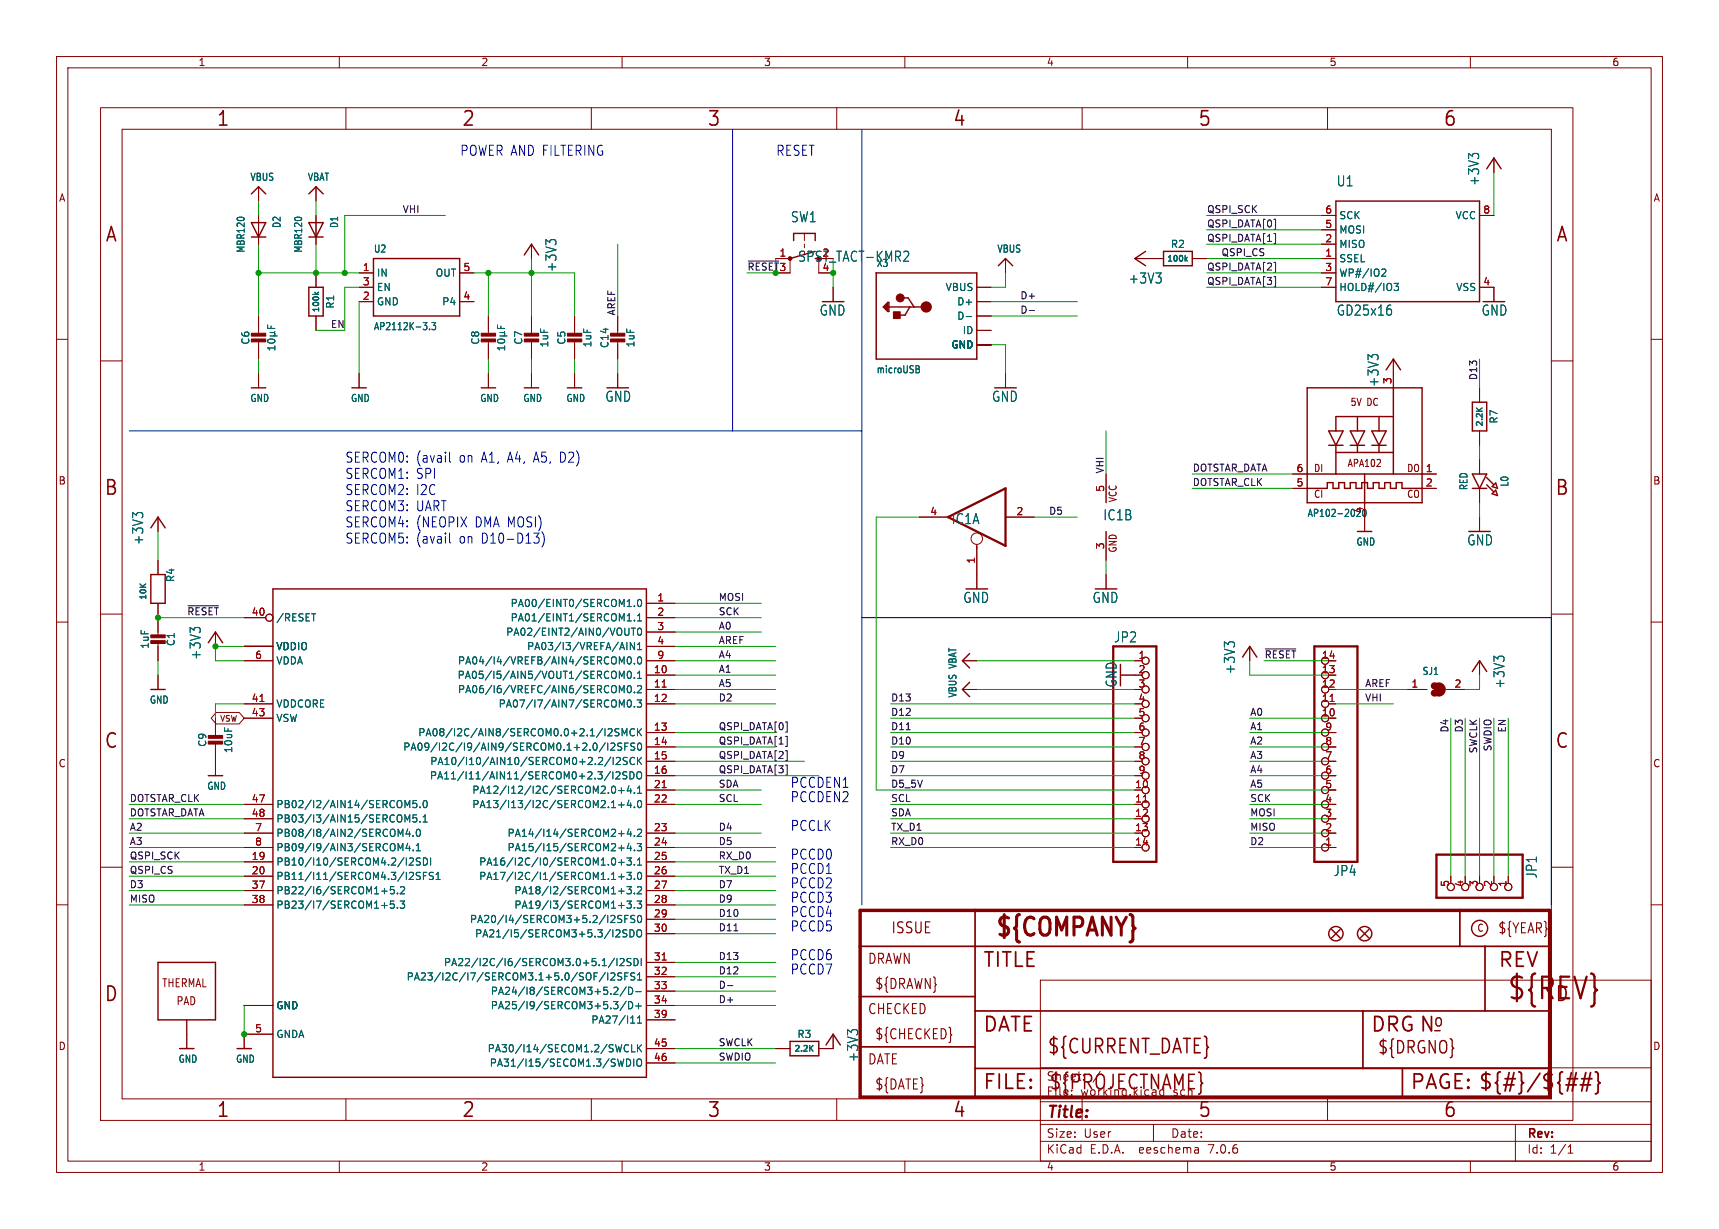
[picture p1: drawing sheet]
<svg xmlns="http://www.w3.org/2000/svg" width="304mm" height="217mm" viewBox="0 0 304 217" stroke-linecap="round" stroke-linejoin="round" font-family="sans-serif">
<defs><g id="words">
<text font-size="5.3" fill="#840000" x="266.4" y="177.3">${REV}</text>
<text font-size="4.4" fill="#840000" x="175.7" y="166.3">${COMPANY}</text>
<g font-size="3.5" fill="#840000">
<text x="38.2" y="22.7">1</text>
<text x="81.6" y="22.7">2</text>
<text x="125" y="22.7">3</text>
<text x="168.4" y="22.7">4</text>
<text x="211.8" y="22.7">5</text>
<text x="255.1" y="22.7">6</text>
<text x="18.5" y="43.1">A</text>
<text x="275" y="43.1">A</text>
<text x="18.3" y="87.9">B</text>
<text x="274.9" y="87.9">B</text>
<text x="18.3" y="132.7">C</text>
<text x="274.9" y="132.7">C</text>
<text x="173.7" y="171.4">TITLE</text>
<text x="264.8" y="171.4">REV</text>
<text x="18.3" y="177.4">D</text>
<text x="274.9" y="177.4">D</text>
<text x="173.7" y="182.9">DATE</text>
<text x="242.3" y="182.9">DRG N</text>
<text x="185.1" y="186.7">${CURRENT_DATE}</text>
<text x="38.2" y="197.9">1</text>
<text x="81.6" y="197.9">2</text>
<text x="125" y="197.9">3</text>
<text x="168.4" y="197.9">4</text>
<text x="173.7" y="193">FILE:</text>
<text x="185.4" y="193">${PROJECTNAME}</text>
<text x="211.8" y="197.9">5</text>
<text x="249.3" y="193">PAGE: ${#}/${##}</text>
<text x="255.1" y="197.9">6</text>
</g>
<g font-size="3" fill="#840000">
<text x="253.4" y="181.9">o</text>
<text x="243.5" y="186.6">${DRGNO}</text>
</g>
<text font-size="2.8" fill="#840000" x="185" y="198.2">Title:</text>
<text font-size="2.7" fill="#840000" x="157.5" y="165.3">ISSUE</text>
<g font-size="2.5" fill="#0000c2">
<text x="81.3" y="27.7">POWER AND FILTERING</text>
<text x="137.2" y="27.7">RESET</text>
<text x="61" y="82">SERCOM0: (avail</text>
<text x="81.3" y="82">on A1, A4, A5, D2)</text>
<text x="61" y="84.8">SERCOM1: SPI</text>
<text x="61" y="87.7">SERCOM2: I2C</text>
<text x="61" y="90.5">SERCOM3: UART</text>
<text x="61" y="93.4">SERCOM4: (NEOPIX</text>
<text x="84.1" y="93.4">DMA MOSI)</text>
<text x="61" y="96.3">SERCOM5: (avail</text>
<text x="81.3" y="96.3">on D10-D13)</text>
<text x="139.7" y="142">PCCDEN2</text>
<text x="139.7" y="139.5">PCCDEN1</text>
<text x="139.7" y="147.1">PCCLK</text>
<text x="139.7" y="152.2">PCCD0</text>
<text x="139.7" y="154.7">PCCD1</text>
<text x="139.7" y="157.2">PCCD2</text>
<text x="139.7" y="159.8">PCCD3</text>
<text x="139.7" y="164.9">PCCD5</text>
<text x="139.7" y="162.3">PCCD4</text>
<text x="139.7" y="172.5">PCCD7</text>
<text x="139.7" y="169.9">PCCD6</text>
</g>
<g font-size="2.5" fill="#006464">
<text x="236.3" y="33.2">U1</text>
<text x="261.8" y="33" transform="rotate(-90 261.8 33)">+3V3</text>
<text x="139.8" y="39.5">SW1</text>
<text x="98.6" y="48.2" transform="rotate(-90 98.6 48.2)">+3V3</text>
<text x="199.5" y="50.4">+3V3</text>
<text x="144.8" y="56">GND</text>
<text x="236.3" y="56">GD25x16</text>
<text x="261.9" y="56">GND</text>
<text x="106.9" y="71.3">GND</text>
<text x="175.3" y="71.3">GND</text>
<text x="244" y="68.5" transform="rotate(-90 244 68.5)">+3V3</text>
<text x="168.2" y="92.9">IC1A</text>
<text x="195" y="92.2">IC1B</text>
<text x="25.5" y="96.5" transform="rotate(-90 25.5 96.5)">+3V3</text>
<text x="259.3" y="96.7">GND</text>
<text x="170.2" y="106.8">GND</text>
<text x="193.1" y="106.8">GND</text>
<text x="196.9" y="113.8">JP2</text>
<text x="35.7" y="116.8" transform="rotate(-90 35.7 116.8)">+3V3</text>
<text x="218.6" y="119.3" transform="rotate(-90 218.6 119.3)">+3V3</text>
<text x="197.7" y="121.7" transform="rotate(-90 197.7 121.7)">GND</text>
<text x="266.3" y="121.9" transform="rotate(-90 266.3 121.9)">+3V3</text>
<text x="235.7" y="155.1">JP4</text>
<text x="272" y="155.4" transform="rotate(-90 272 155.4)">JP1</text>
<text x="152" y="187.9" transform="rotate(-90 152 187.9)">+3V3</text>
</g>
<g font-size="2.5" fill="#840000">
<text x="141" y="46.5">SPST_TACT-KMR2</text>
<text x="264.8" y="165.3">${YEAR}</text>
<text x="153.4" y="170.7">DRAWN</text>
<text x="153.4" y="179.6">CHECKED</text>
<text x="154.6" y="175.2">${DRAWN}</text>
<text x="154.6" y="184">${CHECKED}</text>
<text x="153.4" y="188.5">DATE</text>
<text x="154.6" y="192.9">${DATE}</text>
</g>
<g font-size="2.1" fill="#840000">
<text x="185" y="191.3">Sheet:</text>
<text x="193.2" y="191.3">/</text>
<text x="185" y="194">File:</text>
<text x="191" y="194">working.kicad_sch</text>
<text x="185" y="201.4">Size:</text>
<text x="191.6" y="201.4">User</text>
<text x="207" y="201.4">Date:</text>
<text x="270" y="201.6">Rev:</text>
<text x="185" y="204.2">KiCad</text>
<text x="192.7" y="204.2">E.D.A.</text>
<text x="201.6" y="204.2">eeschema</text>
<text x="213.9" y="204.2">7.0.6</text>
<text x="270" y="204.2">Id:</text>
<text x="274" y="204.2">1/1</text>
</g>
<g font-size="2" fill="#840000">
<text x="28.6" y="174.8">THERMAL</text>
<text x="31.1" y="178">PAD</text>
</g>
<g font-size="1.8" fill="#840000">
<text x="35" y="11.9">1</text>
<text x="85" y="11.9">2</text>
<text x="135" y="11.9">3</text>
<text x="185" y="11.9">4</text>
<text x="235" y="11.9">5</text>
<text x="285" y="11.9">6</text>
<text x="10.3" y="35.9">A</text>
<text x="292.3" y="35.9">A</text>
<text x="238.7" y="72">5V DC</text>
<text x="232.3" y="83.7">DI</text>
<text x="238.2" y="82.8">APA102</text>
<text x="248.7" y="83.7">DO</text>
<text x="10.3" y="85.9">B</text>
<text x="197.7" y="88.9" transform="rotate(-90 197.7 88.9)">VCC</text>
<text x="232.3" y="88.2">CI</text>
<text x="248.7" y="88.2">CO</text>
<text x="292.2" y="85.9">B</text>
<text x="197.7" y="97.8" transform="rotate(-90 197.7 97.8)">GND</text>
<text x="10.3" y="135.9">C</text>
<text x="292.2" y="135.9">C</text>
<text x="261.1" y="165">C</text>
<text x="10.3" y="185.9">D</text>
<text x="292.2" y="185.9">D</text>
<text x="35" y="207.2">1</text>
<text x="85" y="207.2">2</text>
<text x="135" y="207.2">3</text>
<text x="185" y="207.2">4</text>
<text x="235" y="207.2">5</text>
<text x="285" y="207.2">6</text>
</g>
<g font-size="1.8" fill="#006464">
<text x="44.2" y="32.2">VBUS</text>
<text x="54.3" y="32.2">VBAT</text>
<text x="49.8" y="40.4" transform="rotate(-90 49.8 40.4)">D2</text>
<text x="60" y="40.4" transform="rotate(-90 60 40.4)">D1</text>
<text x="236.7" y="41.5">MOSI</text>
<text x="236.7" y="39">SCK</text>
<text x="257.3" y="39">VCC</text>
<text x="43.5" y="44.8" transform="rotate(-90 43.5 44.8)">MBR120</text>
<text x="53.6" y="44.8" transform="rotate(-90 53.6 44.8)">MBR120</text>
<text x="66" y="44.9">U2</text>
<text x="154.9" y="47.4">X3</text>
<text x="176.2" y="44.9">VBUS</text>
<text x="206.9" y="44">R2</text>
<text x="236.7" y="46.6">SSEL</text>
<text x="236.7" y="44">MISO</text>
<text x="66.5" y="49.1">IN</text>
<text x="66.5" y="51.7">EN</text>
<text x="76.9" y="49.1">OUT</text>
<text x="167.1" y="51.7">VBUS</text>
<text x="236.7" y="49.1">WP#/IO2</text>
<text x="236.7" y="51.7">HOLD#/IO3</text>
<text x="257.4" y="51.7">VSS</text>
<text x="59.3" y="54.7" transform="rotate(-90 59.3 54.7)">R1</text>
<text x="66" y="58.6">AP2112K-3.3</text>
<text x="66.5" y="54.2">GND</text>
<text x="78.1" y="54.2">P4</text>
<text x="169.2" y="54.2">D+</text>
<text x="169.2" y="56.7">D-</text>
<text x="170.1" y="59.3">ID</text>
<text x="44.3" y="61.1" transform="rotate(-90 44.3 61.1)">C6</text>
<text x="84.9" y="61.1" transform="rotate(-90 84.9 61.1)">C8</text>
<text x="92.6" y="61.1" transform="rotate(-90 92.6 61.1)">C7</text>
<text x="97.1" y="61.5" transform="rotate(-90 97.1 61.5)">1uF</text>
<text x="100.2" y="61.1" transform="rotate(-90 100.2 61.1)">C5</text>
<text x="104.8" y="61.5" transform="rotate(-90 104.8 61.5)">1uF</text>
<text x="107.8" y="61.7" transform="rotate(-90 107.8 61.7)">C14</text>
<text x="112.4" y="61.5" transform="rotate(-90 112.4 61.5)">1uF</text>
<text x="168.1" y="61.8">GND</text>
<text x="44.2" y="71.3">GND</text>
<text x="61.9" y="71.3">GND</text>
<text x="84.8" y="71.3">GND</text>
<text x="92.4" y="71.3">GND</text>
<text x="100" y="71.3">GND</text>
<text x="154.9" y="66.2">microUSB</text>
<text x="265" y="75" transform="rotate(-90 265 75)">R7</text>
<text x="259.7" y="86.8" transform="rotate(-90 259.7 86.8)">RED</text>
<text x="266.9" y="86.2" transform="rotate(-90 266.9 86.2)">L0</text>
<text x="231.1" y="91.6">AP102-2020</text>
<text x="239.7" y="96.7">GND</text>
<text x="31" y="103" transform="rotate(-90 31 103)">R4</text>
<text x="90.2" y="107.5">PA00/EINT0/SERCOM1.0</text>
<text x="48.8" y="110.1">/RESET</text>
<text x="89.4" y="112.6">PA02/EINT2/AIN0/VOUT0</text>
<text x="90.2" y="110.1">PA01/EINT1/SERCOM1.1</text>
<text x="26.5" y="114.8" transform="rotate(-90 26.5 114.8)">1uF</text>
<text x="31.1" y="114.4" transform="rotate(-90 31.1 114.4)">C1</text>
<text x="48.8" y="115.2">VDDIO</text>
<text x="48.8" y="117.7">VDDA</text>
<text x="80.9" y="117.7">PA04/I4/VREFB/AIN4/SERCOM0.0</text>
<text x="93.1" y="115.2">PA03/I3/VREFA/AIN1</text>
<text x="251.4" y="119.5">SJ1</text>
<text x="26.4" y="124.6">GND</text>
<text x="48.8" y="125.3">VDDCORE</text>
<text x="80.8" y="120.2">PA05/I5/AIN5/VOUT1/SERCOM0.1</text>
<text x="80.9" y="122.8">PA06/I6/VREFC/AIN6/SERCOM0.2</text>
<text x="88.1" y="125.3">PA07/I7/AIN7/SERCOM0.3</text>
<text x="169.3" y="123.5" transform="rotate(-90 169.3 123.5)">VBUS VBAT</text>
<text x="48.8" y="127.9">VSW</text>
<text x="73.9" y="130.4">PA08/I2C/AIN8/SERCOM0.0+2.1/I2SMCK</text>
<text x="36.7" y="132.2" transform="rotate(-90 36.7 132.2)">C9</text>
<text x="41.3" y="133.3" transform="rotate(-90 41.3 133.3)">10uF</text>
<text x="71.2" y="132.9">PA09/I2C/I9/AIN9/SERCOM0.1+2.0/I2SFS0</text>
<text x="76" y="135.5">PA10/I10/AIN10/SERCOM0+2.2/I2SCK</text>
<text x="36.5" y="139.9">GND</text>
<text x="48.8" y="143.1">PB02/I2/AIN14/SERCOM5.0</text>
<text x="75.9" y="138">PA11/I11/AIN11/SERCOM0+2.3/I2SDO</text>
<text x="83.4" y="140.6">PA12/I12/I2C/SERCOM2.0+4.1</text>
<text x="83.4" y="143.1">PA13/I13/I2C/SERCOM2.1+4.0</text>
<text x="48.8" y="145.6">PB03/I3/AIN15/SERCOM5.1</text>
<text x="48.8" y="148.2">PB08/I8/AIN2/SERCOM4.0</text>
<text x="89.6" y="148.2">PA14/I14/SERCOM2+4.2</text>
<text x="48.8" y="153.3">PB10/I10/SERCOM4.2/I2SDI</text>
<text x="48.8" y="155.8">PB11/I11/SERCOM4.3/I2SFS1</text>
<text x="48.8" y="150.7">PB09/I9/AIN3/SERCOM4.1</text>
<text x="84.6" y="153.3">PA16/I2C/I0/SERCOM1.0+3.1</text>
<text x="84.6" y="155.8">PA17/I2C/I1/SERCOM1.1+3.0</text>
<text x="89.6" y="150.7">PA15/I15/SERCOM2+4.3</text>
<text x="48.8" y="158.3">PB22/I6/SERCOM1+5.2</text>
<text x="48.8" y="160.9">PB23/I7/SERCOM1+5.3</text>
<text x="90.8" y="158.3">PA18/I2/SERCOM1+3.2</text>
<text x="90.8" y="160.9">PA19/I3/SERCOM1+3.3</text>
<text x="83" y="163.4">PA20/I4/SERCOM3+5.2/I2SFS0</text>
<text x="83.9" y="166">PA21/I5/SERCOM3+5.3/I2SDO</text>
<text x="71.8" y="173.6">PA23/I2C/I7/SERCOM3.1+5.0/SOF/I2SFS1</text>
<text x="78.4" y="171">PA22/I2C/I6/SERCOM3.0+5.1/I2SDI</text>
<text x="48.8" y="178.7">GND</text>
<text x="86.7" y="176.1">PA24/I8/SERCOM3+5.2/D-</text>
<text x="86.7" y="178.7">PA25/I9/SERCOM3+5.3/D+</text>
<text x="48.8" y="183.7">GNDA</text>
<text x="104.5" y="181.2">PA27/I11</text>
<text x="140.9" y="183.7">R3</text>
<text x="31.5" y="188.1">GND</text>
<text x="41.6" y="188.1">GND</text>
<text x="86.1" y="186.3">PA30/I14/SECOM1.2/SWCLK</text>
<text x="86.5" y="188.8">PA31/I15/SECOM1.3/SWDIO</text>
</g>
<g font-size="1.8" fill="#a90000">
<text x="234.2" y="40.4">5</text>
<text x="234.2" y="37.8">6</text>
<text x="262.2" y="37.8">8</text>
<text x="137.7" y="45.5">1</text>
<text x="145.3" y="45.5">2</text>
<text x="234.2" y="45.5">1</text>
<text x="234.2" y="42.9">2</text>
<text x="64.1" y="48">1</text>
<text x="64.1" y="53.1">2</text>
<text x="64.1" y="50.5">3</text>
<text x="81.8" y="53.1">4</text>
<text x="81.8" y="48">5</text>
<text x="137.7" y="48">3</text>
<text x="145.3" y="48">4</text>
<text x="234.2" y="48">3</text>
<text x="234.2" y="50.5">7</text>
<text x="262.2" y="50.5">4</text>
<text x="246.1" y="68" transform="rotate(-90 246.1 68)">3</text>
<text x="229.2" y="83.6">6</text>
<text x="252" y="83.6">1</text>
<text x="195.3" y="87.1" transform="rotate(-90 195.3 87.1)">5</text>
<text x="229.2" y="86.1">5</text>
<text x="252" y="86.1">2</text>
<text x="164.4" y="91.2">4</text>
<text x="179.6" y="91.2">2</text>
<text x="241" y="90.9" transform="rotate(-90 241 90.9)">4</text>
<text x="172.5" y="99.8" transform="rotate(-90 172.5 99.8)">1</text>
<text x="195.3" y="97.2" transform="rotate(-90 195.3 97.2)">3</text>
<text x="116.1" y="106.4">1</text>
<text x="44.4" y="109">40</text>
<text x="116.1" y="109">2</text>
<text x="116.1" y="111.5">3</text>
<text x="45" y="116.6">6</text>
<text x="115.5" y="119.1">10</text>
<text x="116.1" y="114">4</text>
<text x="116.1" y="116.6">9</text>
<text x="201.2" y="116.6">1</text>
<text x="201.2" y="119.1">2</text>
<text x="233.6" y="119.1">13</text>
<text x="233.6" y="116.6">14</text>
<text x="44.4" y="124.2">41</text>
<text x="115.5" y="121.7">11</text>
<text x="115.5" y="124.2">12</text>
<text x="201.2" y="121.7">3</text>
<text x="201.2" y="124.2">4</text>
<text x="233.6" y="124.2">11</text>
<text x="233.6" y="121.7">12</text>
<text x="249.5" y="121.7">1</text>
<text x="257.1" y="121.7">2</text>
<text x="44.4" y="126.7">43</text>
<text x="115.5" y="129.3">13</text>
<text x="115.5" y="131.8">14</text>
<text x="201.2" y="126.7">5</text>
<text x="201.2" y="129.3">6</text>
<text x="201.2" y="131.8">7</text>
<text x="233.6" y="126.7">10</text>
<text x="234.2" y="131.8">8</text>
<text x="234.2" y="129.3">9</text>
<text x="115.5" y="134.4">15</text>
<text x="115.5" y="136.9">16</text>
<text x="201.2" y="134.4">8</text>
<text x="201.2" y="136.9">9</text>
<text x="234.2" y="136.9">6</text>
<text x="234.2" y="134.4">7</text>
<text x="44.4" y="142">47</text>
<text x="115.5" y="139.4">21</text>
<text x="115.5" y="142">22</text>
<text x="200.6" y="139.4">10</text>
<text x="200.6" y="142">11</text>
<text x="234.2" y="142">4</text>
<text x="234.2" y="139.4">5</text>
<text x="44.4" y="144.5">48</text>
<text x="45" y="147.1">7</text>
<text x="45" y="149.6">8</text>
<text x="115.5" y="147.1">23</text>
<text x="115.5" y="149.6">24</text>
<text x="200.6" y="144.5">12</text>
<text x="200.6" y="147.1">13</text>
<text x="200.6" y="149.6">14</text>
<text x="234.2" y="149.6">1</text>
<text x="234.2" y="147.1">2</text>
<text x="234.2" y="144.5">3</text>
<text x="44.4" y="152.1">19</text>
<text x="44.4" y="154.7">20</text>
<text x="115.5" y="152.1">25</text>
<text x="115.5" y="154.7">26</text>
<text x="44.4" y="157.2">37</text>
<text x="44.4" y="159.8">38</text>
<text x="115.5" y="157.2">27</text>
<text x="115.5" y="159.8">28</text>
<text x="256.3" y="156.9" transform="rotate(-90 256.3 156.9)">5</text>
<text x="258.8" y="156.9" transform="rotate(-90 258.8 156.9)">4</text>
<text x="261.4" y="156.9" transform="rotate(-90 261.4 156.9)">3</text>
<text x="263.9" y="156.9" transform="rotate(-90 263.9 156.9)">2</text>
<text x="266.4" y="156.9" transform="rotate(-90 266.4 156.9)">1</text>
<text x="115.5" y="162.3">29</text>
<text x="115.5" y="164.8">30</text>
<text x="115.5" y="169.9">31</text>
<text x="115.5" y="172.5">32</text>
<text x="115.5" y="175">33</text>
<text x="115.5" y="177.5">34</text>
<text x="45" y="182.6">5</text>
<text x="115.5" y="180.1">39</text>
<text x="115.5" y="185.2">45</text>
<text x="115.5" y="187.7">46</text>
</g>
<g font-size="1.7" fill="#0f0f0f">
<text x="71.1" y="37.8">VHI</text>
<text x="213.4" y="37.8">QSPI_SCK</text>
<text x="213.4" y="40.3">QSPI_DATA[0]</text>
<text x="213.4" y="42.8">QSPI_DATA[1]</text>
<text x="213.4" y="47.9">QSPI_DATA[2]</text>
<text x="215.9" y="45.4">QSPI_CS</text>
<text x="180.3" y="53">D+</text>
<text x="213.4" y="50.5">QSPI_DATA[3]</text>
<text x="58.4" y="58.1">EN</text>
<text x="108.9" y="55.9" transform="rotate(-90 108.9 55.9)">AREF</text>
<text x="180.3" y="55.5">D-</text>
<text x="261.3" y="67.3" transform="rotate(-90 261.3 67.3)">D13</text>
<text x="195.2" y="83.8" transform="rotate(-90 195.2 83.8)">VHI</text>
<text x="210.8" y="83.5">DOTSTAR_DATA</text>
<text x="210.8" y="86">DOTSTAR_CLK</text>
<text x="185.4" y="91.1">D5</text>
<text x="127" y="106.3">MOSI</text>
<text x="33" y="108.9">~{RESET}</text>
<text x="127" y="114">AREF</text>
<text x="127" y="111.4">A0</text>
<text x="127" y="108.9">SCK</text>
<text x="127" y="116.5">A4</text>
<text x="127" y="119">A1</text>
<text x="223.5" y="116.5">~{RESET}</text>
<text x="127" y="124.1">D2</text>
<text x="127" y="121.6">A5</text>
<text x="157.5" y="124.1">D13</text>
<text x="241.3" y="124.1">VHI</text>
<text x="241.3" y="121.6">AREF</text>
<text x="127" y="131.7">QSPI_DATA[1]</text>
<text x="127" y="129.2">QSPI_DATA[0]</text>
<text x="157.5" y="131.7">D10</text>
<text x="157.5" y="129.2">D11</text>
<text x="157.5" y="126.7">D12</text>
<text x="221" y="131.7">A2</text>
<text x="221" y="126.7">A0</text>
<text x="221" y="129.2">A1</text>
<text x="256.2" y="129.6" transform="rotate(-90 256.2 129.6)">D4</text>
<text x="258.7" y="129.6" transform="rotate(-90 258.7 129.6)">D3</text>
<text x="266.4" y="129.6" transform="rotate(-90 266.4 129.6)">EN</text>
<text x="127" y="136.8">QSPI_DATA[3]</text>
<text x="127" y="134.3">QSPI_DATA[2]</text>
<text x="157.5" y="136.8">D7</text>
<text x="157.5" y="134.3">D9</text>
<text x="221" y="136.8">A4</text>
<text x="221" y="134.3">A3</text>
<text x="261.3" y="133.3" transform="rotate(-90 261.3 133.3)">SWCLK</text>
<text x="263.8" y="133" transform="rotate(-90 263.8 133)">SWDIO</text>
<text x="22.9" y="141.9">DOTSTAR_CLK</text>
<text x="127" y="139.4">SDA</text>
<text x="127" y="141.9">SCL</text>
<text x="157.5" y="141.9">SCL</text>
<text x="157.5" y="139.4">D5_5V</text>
<text x="221" y="139.4">A5</text>
<text x="221" y="141.9">SCK</text>
<text x="22.9" y="149.5">A3</text>
<text x="22.9" y="147">A2</text>
<text x="22.9" y="144.4">DOTSTAR_DATA</text>
<text x="127" y="147">D4</text>
<text x="127" y="149.5">D5</text>
<text x="157.5" y="147">TX_D1</text>
<text x="157.5" y="149.5">RX_D0</text>
<text x="157.5" y="144.4">SDA</text>
<text x="221" y="144.4">MOSI</text>
<text x="221" y="149.5">D2</text>
<text x="221" y="147">MISO</text>
<text x="22.9" y="152.1">QSPI_SCK</text>
<text x="22.9" y="154.6">QSPI_CS</text>
<text x="127" y="152.1">RX_D0</text>
<text x="127" y="154.6">TX_D1</text>
<text x="22.9" y="157.1">D3</text>
<text x="22.9" y="159.7">MISO</text>
<text x="127" y="159.7">D9</text>
<text x="127" y="157.1">D7</text>
<text x="127" y="162.2">D10</text>
<text x="127" y="164.8">D11</text>
<text x="127" y="172.4">D12</text>
<text x="127" y="169.8">D13</text>
<text x="127" y="174.9">D-</text>
<text x="127" y="177.5">D+</text>
<text x="127" y="185.1">SWCLK</text>
<text x="127" y="187.6">SWDIO</text>
</g>
<text font-size="1.7" fill="#009600" x="132.1" y="47.9">~{RESET}</text>
<g font-size="1.4" fill="#006464">
<text x="206.2" y="46.5">100k</text>
<text x="56.7" y="55.4" transform="rotate(-90 56.7 55.4)">100k</text>
<text x="262.4" y="75.6" transform="rotate(-90 262.4 75.6)">2.2K</text>
<text x="26.1" y="106.2" transform="rotate(-90 26.1 106.2)">10K</text>
<text x="140.3" y="186.2">2.2K</text>
</g>
<text font-size="1.4" fill="#840000" x="38.8" y="127.8">VSW</text>
</g></defs>
<g fill="none" stroke="#840000" stroke-width=".18">
<path d="M10 10h284v197.3h-284zM12 12h280v193.3h-280zM17.8 19h260.3v179.1h-260.3zM60 10v2M61.2 19v3.9M104.6 19v3.9M110 10v2M148 19v3.9M160 10v2M191.3 19v3.9M210 10v2M234.7 19v3.9"/>
<path d="M260 10v2M21.6 22.9h252.7v171.4h-252.7zM45.7 33v2.6M45.7 38.1v5.1M55.9 33v2.6M55.9 38.1v5.1M233.7 38.1h2.5M261.6 38.1h2.6M264.2 27.9v2.6M10 60h2M45.7 55.9v3.3M55.9 48.3v2.5"/>
<path d="M55.9 55.9v2.5M63.5 48.3h2.5M63.5 50.8h2.5M63.5 53.3h2.5M81.3 48.3h2.5M81.3 53.3h2.5M86.4 55.9v3.3M94 43.2v2.5M94 55.9v3.3M101.6 55.9v3.3M109.2 55.9v3.3M137.2 45.7h2.5v2.6"/>
<path d="M142.2 41.3v1.2M142.2 43.2v.6M144.8 45.7v2.6h2.5M147.3 50.8v2.5M172.7 50.8h2.6M172.7 53.3h2.6M172.7 55.9h2.6M172.7 58.4h2.6M177.8 45.7v2.6M200.7 45.7h5M210.8 45.7h2.6M233.7 45.7h2.5"/>
<path d="M233.7 43.2h2.5M233.7 48.3h2.5M233.7 50.8h2.5M233.7 40.6h2.5M261.6 50.8h2.6v2.5M292 60h2M17.8 63.8h3.8M45.7 60.2v3.3M45.7 66v2.6M63.5 66v2.6M86.4 60.2v3.3M86.4 66v2.6"/>
<path d="M94 60.2v3.3M94 66v2.6M101.6 60.2v3.3M101.6 66v2.6M109.2 60.2v3.3M109.2 66v2.6M172.7 61h2.6M177.8 66v2.6M246.4 63.5v5.1M261.6 68.6v2.5M261.6 76.2v2.5M274.3 63.8h3.8"/>
<path d="M27.9 91.4v2.6M27.9 99.1v2.5M162.6 91.4h5M172.7 96.3v7.8M177.8 91.4h5.1M195.6 83.8v5.1M195.6 94v5.1M228.6 83.8h2.5M228.6 86.4h2.5M241.3 88.9v5.1M251.5 83.8h2.5M251.5 86.4h2.5"/>
<path d="M261.6 81.3v2.5M261.6 86.4v2.5M261.6 91.4v2.6M10 110h2M17.8 108.6h3.8M27.9 106.7v5.8M27.9 113.5v3.3M27.9 119.4v2.5M38.1 111.8v2.5M43.2 116.8h5.1M43.2 114.3h5.1M43.2 109.2h3.8"/>
<path d="M114.3 119.4h5.1M114.3 116.8h5.1M114.3 106.7h5.1M114.3 114.3h5.1M114.3 109.2h5.1M114.3 111.8h5.1M170.2 116.8h2.5M195.6 101.6v2.5M198.1 119.4h2.6M200.7 116.8h1.2M221 114.3v2.5M234.9 119.4h1.3"/>
<path d="M234.9 116.8h1.3M261.6 116.8v2.6M274.3 108.6h3.8M292 110h2M38.1 127v3.3M38.1 131.3v5.9M38.2 126h4.1l.9 1-.9 1h-4.1l-.9-1zM43.2 127h5.1M43.2 124.5h5.1M114.3 121.9h5.1M114.3 124.5h5.1M114.3 139.7h5.1"/>
<path d="M114.3 137.2h5.1M114.3 134.6h5.1M114.3 132.1h5.1M114.3 129.5h5.1M170.2 121.9h2.5M200.7 121.9h1.2M200.7 127h1.2M200.7 137.2h1.2M200.7 134.6h1.2M200.7 132.1h1.2M200.7 129.5h1.2M234.9 121.9h1.3"/>
<path d="M234.9 127h1.3M234.9 124.5h1.3M234.9 139.7h1.3M234.9 137.2h1.3M234.9 134.6h1.3M234.9 132.1h1.3M234.9 129.5h1.3M248.9 121.9h3.4M255.7 121.9h3.4M10 160h2M17.8 153.4h3.8M43.2 149.9h5.1"/>
<path d="M43.2 147.3h5.1M43.2 144.8h5.1M43.2 142.2h5.1M43.2 152.4h5.1M43.2 154.9h5.1M43.2 157.5h5.1M114.3 149.9h5.1M114.3 147.3h5.1M114.3 142.2h5.1M114.3 152.4h5.1M114.3 154.9h5.1M114.3 157.5h5.1"/>
<path d="M234.9 149.9h1.3M234.9 147.3h1.3M234.9 144.8h1.3M234.9 142.2h1.3M256.5 154.9v1.3M259.1 154.9v1.3M261.6 154.9v1.3M264.2 154.9v1.3M266.7 154.9v1.3M274.3 153.4h3.8M292 160h2M43.2 177.8h5.1"/>
<path d="M43.2 160h5.1M114.3 177.8h5.1M114.3 160h5.1M114.3 162.6h5.1M114.3 165.1h5.1M114.3 170.2h5.1M114.3 172.7h5.1M114.3 175.3h5.1M184 173.3h108v32h-108zM33 180.3v5.1M48.3 182.9h-5.1v2.5M61.2 194.3v3.8"/>
<path d="M104.6 194.3v3.8M114.3 185.4h5.1M114.3 180.3h5.1M114.3 188h5.1M137.2 185.4h2.5M147.3 182.9v2.5h-2.5M148 194.3v3.8M184 198.8h108M184 194.8h108M184 188.8h108M191.3 194.3v3.8M204 198.8v3"/>
<path d="M234.7 194.3v3.8M268 198.8v6.5M60 205.3v2M110 205.3v2M160 205.3v2M184 201.8h108M210 205.3v2M211.8 203l.1 .9M211.9 203.8l-.1 .1M211.9 203.3h-.1M260 205.3v2M277.3 203.9h.8"/>
<path d="M277.3 202.8l.4-.4v1.5"/>
<circle cx="172.7" cy="95.2" r="1.02"/>
<circle cx="47.6" cy="109.2" r=".63"/>
<circle cx="202.6" cy="119.4" r=".63"/>
<circle cx="202.6" cy="116.8" r=".63"/>
<circle cx="234.3" cy="119.4" r=".63"/>
<circle cx="234.3" cy="116.8" r=".63"/>
<circle cx="202.6" cy="124.5" r=".63"/>
<circle cx="202.6" cy="121.9" r=".63"/>
<circle cx="202.6" cy="132.1" r=".63"/>
<circle cx="202.6" cy="129.5" r=".63"/>
<circle cx="202.6" cy="127" r=".63"/>
<circle cx="202.6" cy="137.2" r=".63"/>
<circle cx="202.6" cy="139.7" r=".63"/>
<circle cx="202.6" cy="134.6" r=".63"/>
<circle cx="234.3" cy="121.9" r=".63"/>
<circle cx="234.3" cy="132.1" r=".63"/>
<circle cx="234.3" cy="127" r=".63"/>
<circle cx="234.3" cy="124.5" r=".63"/>
<circle cx="234.3" cy="129.5" r=".63"/>
<circle cx="234.3" cy="139.7" r=".63"/>
<circle cx="234.3" cy="134.6" r=".63"/>
<circle cx="234.3" cy="137.2" r=".63"/>
<circle cx="202.6" cy="144.8" r=".63"/>
<circle cx="202.6" cy="149.9" r=".63"/>
<circle cx="202.6" cy="147.3" r=".63"/>
<circle cx="202.6" cy="142.2" r=".63"/>
<circle cx="234.3" cy="149.9" r=".63"/>
<circle cx="234.3" cy="144.8" r=".63"/>
<circle cx="234.3" cy="142.2" r=".63"/>
<circle cx="234.3" cy="147.3" r=".63"/>
<circle cx="256.5" cy="156.8" r=".63"/>
<circle cx="259.1" cy="156.8" r=".63"/>
<circle cx="261.6" cy="156.8" r=".63"/>
<circle cx="264.2" cy="156.8" r=".63"/>
<circle cx="266.7" cy="156.8" r=".63"/>
</g>
<g fill="none" stroke="#840000" stroke-width=".25">
<path d="M44.4 39.4h2.6l-1.3 2.5zM44.4 34.3l1.3-1.3 1.3 1.3M54.6 34.3l1.3-1.3 1.2 1.3M54.6 39.4h2.5l-1.2 2.5zM236.2 35.6h25.4v17.7h-25.4zM262.9 29.8l1.3-1.9 1.2 1.9M44.4 41.9h2.6M54.6 41.9h2.5M54.6 50.8h2.5v5.1h-2.5zM66 45.7h15.3v10.2h-15.3zM92.7 45.1l1.3-1.9 1.2 1.9M140.3 42.5v-1.2h3.8v1.2"/>
<path d="M144.1 44.4l-4.4 1.3M154.9 48.3h17.8v15.2h-17.8v-15.2M156.4 54.3l.4-.4v.8l-.2-.2v-.2M157 53.5h.2v1.6h-.2l-.8-.8zM157 53.5v1.4M157.2 54.3h6.6M159.6 52.7h1l1 1.6M160.9 54.3l-.9 1.4h-1.2M176.5 47l1.3-1.3 1.3 1.3M202.6 44.4l-1.9 1.3 1.9 1.3M205.7 44.4h5.1v2.6h-5.1zM44.4 68.6h2.6"/>
<path d="M62.2 68.6h2.6M85.1 68.6h2.5M92.7 68.6h2.5M100.3 68.6h2.6M231.1 68.6h20.4v20.3h-20.4zM234.9 76.2h2.6l-1.3 2.5zM234.9 78.7h2.6M236.2 78.7v5.1M238.8 76.2h2.5l-1.3 2.5zM238.8 78.7h2.5M240 73.7v2.5M240 78.7v1.3"/>
<path d="M242.6 76.2h2.5l-1.3 2.5zM242.6 78.7h2.5M243.8 73.7v2.5M243.8 78.7v1.3M245.1 65.4l1.3-1.9 1.2 1.9M246.4 73.7h-10.2v2.5M246.4 68.6v15.2M260.3 71.1h2.6v5.1h-2.6zM26.7 93.3l1.2-1.9 1.3 1.9M231.1 83.8h20.4M231.1 86.4h3.6v-1.1h1v1.1h1v-1.1h1v1.1h1.1v-1.1h1v1.1h1v-1.1h1v1.1h1v-1.1h1v1.1h1.1v-1.1h1v1.1h1v-1.1h1v1.1h3.6M236.2 80h10.2"/>
<path d="M240 94h2.6M241.3 83.8v5.1M260.3 83.8h2.6l-1.3 2.6zM260.3 86.4h2.6M262.9 84.5l1.3 1.2M262.9 85.7l1.3 1.3M263.8 86l.7-.6 .3 1zM263.8 87.3l.7-.6 .3 .9zM26.7 101.6h2.5v5.1h-2.5zM36.8 113.7l1.3-1.9 1.3 1.9M48.3 104.1h66v86.4h-66zM171.4 115.6l-1.2 1.2 1.2 1.3"/>
<path d="M219.7 116.2l1.3-1.9 1.2 1.9M260.3 118.7l1.3-1.9 1.3 1.9M26.7 121.9h2.5M36.8 137.2h2.6M171.4 120.6l-1.2 1.3 1.2 1.3M27.9 170.2h10.2v10.1h-10.2zM235.5 164.3l1.5 1.6M237 164.3l-1.5 1.6M240.5 164.3l1.6 1.6M242.1 164.3l-1.6 1.6M31.7 185.4h2.6M41.9 185.4h2.5"/>
<path d="M139.7 184.1h5.1v2.6h-5.1zM146 184.8l1.3-1.9 1.3 1.9"/>
<circle cx="236.2" cy="165.1" r="1.27"/>
<circle cx="241.3" cy="165.1" r="1.27"/>
<circle cx="261.6" cy="164.2" r="1.42"/>
</g>
<g fill="none" stroke="#006464" stroke-width=".18">
<path d="M260.4 27.6l-.7-.5v1M260.5 27.2h.8M47.3 57.5v.6h1.3M47.8 59.4h1.2M47.8 58.8h.6M47.9 57.7v.4M48.4 58.8l.2 .2v.2l-.2 .2M48.6 58.6l-.2 .2M76 58.2v.1M76.4 57h.6l-.3 .5 .3 .1v.6l-.2 .1-.4-.1M88 57.5v.6h1.2M88.4 59.4h1.3"/>
<path d="M88.4 58.8h.7M88.6 57.7v.4M89.1 58.8l.1 .2v.2l-.1 .2M89.2 58.6l-.1 .2M97.2 42.9l-.7-.5v.9M97.4 42.4h.7M160.4 44.4l.3 .4-.1 .4-.9 1h1M170.8 56h1M204.4 48.3h.9l-.5 .6M205.2 49.1v.8M244.4 47.6h.4l.3 .3-.8 .9h.8M245.9 54.7l.2 .3-.2 .6"/>
<path d="M246.5 50.1h.8l-.4 .5 .3 .1v.6l-.2 .1-.5-.1M47.4 60.1a.75 .75 0 0 1 1.2 .3 .72 .72 0 0 1-1.3-.1zM48.6 61.2v.7M48.6 61.5h-1.3l.4 .4M88 60.1a.75 .75 0 0 1 1.2 .3 .72 .72 0 0 1-1.2-.1zM89.2 61.5h-1.2l.3 .4M89.2 61.2v.7M162 64.7l.5 .1v.2l-.2 .3M162 65.3h.3M162.3 65.3l.3 .2-.1 .3-.5 .1M242.6 63.2l-.7-.5v.9M242.8 62.8h.7"/>
<path d="M24.1 91.1l-.6-.5v1M24.3 90.7h.8M34.3 111.5l-.7-.5v.9M34.5 111h.7M55.1 108.5h.7M108.8 118.8a.9 .9 0 0 1 0 1.1M109.5 117.4v-1.3l.4 1 .5-1v1.3M109.5 120v-1.3l.4 .9 .5-.9v1.3M110.8 113.6v1.3M110.9 107.3h.7M110.9 109.8h.7M110.9 108.9l.4-.4v1.3"/>
<path d="M111 116.3l.2-.2a.68 .68 0 0 1 .5 .7 .68 .68 0 0 1-.5 .6l-.2-.1-.1-.4zM111.1 118.8l.1-.1a.68 .68 0 0 1 .5 .6 .68 .68 0 0 1-.5 .7 .84 .84 0 0 1-.1-1.2zM111.2 111.1v1.1l-.2 .1-.5-.1M111.6 111.1h.8M112 111.1v1.2M112.2 107.1v.2M112.2 109.7v.1M112.2 113.6v1.3l-.7-1.3v1.3M112.2 117.3v.1M112.2 119.8v.2M112.7 120h.7M112.7 108.9l.4-.4v1.3"/>
<path d="M112.7 114l.4-.4v1.3M112.7 119.1l.4-.4v1.3M112.7 109.8h.7M112.7 114.9h.7M112.8 111.2l.2-.1a.68 .68 0 0 1 .5 .6 .68 .68 0 0 1-.5 .6l-.2-.1-.1-.3zM112.8 106.1l.2-.1a.68 .68 0 0 1 .5 .6 .68 .68 0 0 1-.5 .7l-.2-.2-.1-.3zM112.8 116.3l.2-.2a.68 .68 0 0 1 .5 .7 .68 .68 0 0 1-.5 .6l-.2-.1-.1-.4zM217.2 114l-.7-.5v.9M217.4 113.6h.7M264.8 116.5l-.6-.5v1M265 116.1h.8M107 131.3l-1 1.7"/>
<path d="M107.5 131.4v1.3M107.7 128.8l.4 .1 .1 .3-.7 .9h.7M107.9 136.4l-1 1.6M108 133.9l-1.1 1.6M108 131.5l.5-.1 .2 .4-.8 .9h.8M108.3 139.1l.1-.1a.68 .68 0 0 1 .5 .6 .68 .68 0 0 1-.5 .7l-.1-.1M108.4 136.5v1.2M108.4 133.9v1.3M108.9 136.6l.5-.1 .2 .3-.7 .9h.7M109 134.1l.5-.2 .2 .4-.8 .9h.8M109.4 139.8h1M109.5 128.9l-.5-.1-.3 .3 .2 .3 .5 .2v.4l-.2 .1h-.5"/>
<path d="M109.5 122.5v-1.3l.4 .9 .5-.9v1.3M109.9 139.3v1M109.9 124.7l.5-.9v1.2M109.9 131.5l-.4-.1-.2 .1v.4l.5 .2 .1 .3-.2 .3-.5-.1M110 130.1v-1.3l.4 1 .4-1v1.3M110.5 132h.4M110.8 136.5h-.4l-.2 .1v.4l.5 .2 .1 .3-.2 .2h-.5M110.9 134l-.5-.1-.2 .2v.3l.6 .3 .1 .3-.2 .2-.5-.1M111 121.4l.2-.2a.68 .68 0 0 1 .5 .7 .68 .68 0 0 1-.5 .6l-.2-.1-.1-.4zM111 123.9l.2-.1a.68 .68 0 0 1 .5 .6 .68 .68 0 0 1-.5 .6l-.2-.1-.1-.3zM111.1 131.4h-.6v1.3M111.2 138.9l-.3 1h.8"/>
<path d="M111.4 136.5a.64 .64 0 0 1 .7 .6 .64 .64 0 0 1-.7 .6zM111.5 139.4v.9M112.2 122.4v.1M112.2 124.9v.1M112.2 129a.6 .6 0 0 0-.9 .4 .6 .6 0 0 0 .6 .7l.3-.1M112.2 134.1a.6 .6 0 0 0-.9 .4 .6 .6 0 0 0 .6 .7l.3-.1M112.2 131.5l-.4-.1-.3 .2 .1 .3 .6 .3v.3l-.2 .2-.5-.1M112.7 136.7l.2-.2a.43 .43 0 0 1 .5 .4v.4a.42 .42 0 0 1-.4 .5 .42 .42 0 0 1-.4-.5zM112.7 123.8h.7l-.4 .5 .4 .1v.5l-.2 .1-.5-.1M112.7 121.4l.5-.2 .2 .4-.7 .9h.7M112.7 128.8v1.3M112.7 133.9v1.3"/>
<path d="M112.7 139.4l.4-.4v1.3M112.8 131.5l.2-.1a.68 .68 0 0 1 .5 .6 .68 .68 0 0 1-.5 .7l-.2-.2-.1-.3zM112.9 129.4l.5 .7M112.9 134.5l.5 .7M113.4 128.8l-.7 .8M113.4 133.9l-.7 .8M67.5 157.6h1M69.7 156.8h-.6l-.1 .6 .2-.1h.4l.1 .2v.4l-.2 .2-.5-.2M69.7 159.3h-.6l-.1 .6 .2-.1 .4 .1 .1 .2v.4l-.2 .1-.5-.1M70.3 157.9v.2M70.4 146.6l.4 .9 .4-.9v1.3M70.4 149.2l.4 .9 .4-.9v1.2"/>
<path d="M70.8 159.3h.7l-.4 .5 .4 .1v.6l-.2 .1-.5-.1M70.8 156.9l.5-.1 .2 .4-.7 .9h.7M71.6 141.5l.4 1 .5-1v1.3M71.6 145.4v-1.3l.4 .9 .5-.9v1.3M72.1 146.6l-.3 .9h.8M72.1 149.1l-.3 .9h.8M72.4 151.8l.5-.1 .2 .4-.8 .9h.8M72.4 147.1v.8M72.4 149.6v.8M73.1 147.8v.1M73.1 150.3v.1M73.6 150.4h.7"/>
<path d="M73.6 149.5l.4-.3v1.2M73.7 141.5h-.6l-.1 .7 .2-.2 .4 .1 .1 .2v.4l-.2 .1-.5-.1M73.7 144.1h-.6l-.1 .6 .2-.1h.4l.1 .2v.4l-.2 .2-.5-.2M73.7 146.8l.2-.2a.68 .68 0 0 1 .4 .7 .68 .68 0 0 1-.4 .6l-.2-.1-.1-.4zM74.3 142.7v.1M74.3 145.2v.2M74.3 151.8l-.5-.1-.2 .3 .1 .3 .6 .2v.4l-.2 .1-.5-.1M74.3 154.3l-.5-.1-.2 .3 .1 .3 .6 .2v.4l-.2 .1h-.5M74.8 144.5l.4-.4v1.3M74.8 145.4h.7M74.9 151.7a.64 .64 0 0 1 .7 .6 .64 .64 0 0 1-.7 .7zM74.9 154.9h.4"/>
<path d="M74.9 141.7l.2-.2a.68 .68 0 0 1 .5 .7 .68 .68 0 0 1-.5 .6l-.2-.1-.1-.4zM75.5 154.2h-.6v1.3M76.1 151.7v1.3M76.6 154.3l-.5-.1-.1 .2v.3l.5 .3 .1 .3-.2 .2h-.5M77.1 155.5h.7M77.1 154.6l.4-.4v1.3M108.1 142.8h.8M108.6 151.7a.79 .79 0 0 1 0 1.3M109.4 142.3h1M109.4 147.4h1M109.4 150h1M109.4 152.5h1"/>
<path d="M109.4 155h1M109.9 141.9v.9M109.9 152v1M109.9 154.6v.9M110.8 151.7h.8l-.4 .5 .4 .1v.6l-.2 .1-.6-.1M110.8 154.2h.8l-.4 .5 .4 .2v.5l-.2 .1-.6-.1M110.8 156.8h.8l-.4 .5 .4 .1v.5l-.2 .2-.6-.2M110.8 159.3h.8l-.4 .5 .4 .1v.6l-.2 .1-.6-.1M111.2 141.5l-.3 .9h.8M111.2 146.6l-.3 .9h.8M111.2 149.1l-.3 .9h.8M111.5 142v.8"/>
<path d="M111.5 147.1v.8M111.5 149.6v.8M112.2 140.2v.1M112.2 142.7v.1M112.2 147.8v.1M112.2 150.3v.1M112.2 152.9v.1M112.2 155.4v.1M112.2 157.9v.2M112.7 149.2h.7l-.4 .5 .4 .1v.5l-.2 .1-.5-.1M112.7 159.3h.7l-.4 .5 .4 .1v.6l-.2 .1-.5-.1M112.7 146.8l.5-.2 .2 .4-.7 .9h.7"/>
<path d="M112.7 156.9l.5-.1 .2 .4-.7 .9h.7M112.7 152.1l.4-.4v1.3M112.7 153h.7M112.7 140.3h.7M112.8 141.7l.2-.2a.68 .68 0 0 1 .5 .7 .68 .68 0 0 1-.5 .6l-.2-.1-.1-.4zM112.8 154.4l.2-.2a.68 .68 0 0 1 .5 .7 .68 .68 0 0 1-.5 .6l-.2-.1-.1-.4zM67.5 160.1h1M70.3 160.5v.1M107 172l-1 1.6M107.5 172v1.3M108 172.2l.5-.2 .2 .4-.8 .9h.8M108.5 177.1h.8l-.4 .5"/>
<path d="M108.6 174.7l.4-.1 .3 .3-.8 .9h.8M108.7 169.4l-1.1 1.7M109 177.6l.3 .2v.3l-.3 .3M109.1 164.4l.4 .1 .1 .3-.7 .9h.7M109.1 169.5v1.3M109.6 169.6l.5-.1 .3 .4-.8 .9h.8M109.9 161.9h-.4l-.2 .1v.4l.5 .2 .1 .3-.2 .2h-.5M109.9 172.1l-.4-.1-.2 .2v.3l.5 .3 .1 .3-.2 .2-.5-.1M110.5 162.5h.4M110.5 172.6h.4M110.7 174.5l-1.1 1.6M110.7 177l-1.1 1.7"/>
<path d="M110.8 164.5l-.4-.1-.2 .1v.4l.5 .2 .1 .3-.2 .3-.5-.1M111.1 161.9h-.6v1.2M111.1 172h-.6v1.3M111.2 174.6a.64 .64 0 0 1 .7 .6 .64 .64 0 0 1-.7 .6zM111.2 177.1a.64 .64 0 0 1 .7 .6 .64 .64 0 0 1-.7 .7zM111.4 164.4a.64 .64 0 0 1 .7 .6 .64 .64 0 0 1-.7 .7zM111.6 169.6l-.5-.1-.2 .1v.4l.6 .2 .1 .3-.3 .3-.5-.1M112.1 169.5a.64 .64 0 0 1 .8 .6 .64 .64 0 0 1-.8 .7zM112.2 160.5v.1M112.2 161.9h-.4l-.3 .2 .1 .3 .6 .3v.3l-.2 .1h-.5M112.2 172.1l-.4-.1-.3 .3 .1 .3 .6 .2v.4l-.2 .1-.5-.1M112.4 175.4h1"/>
<path d="M112.4 177.9h1M112.7 164.6l.2-.2a.43 .43 0 0 1 .5 .4v.5a.42 .42 0 0 1-.4 .4 .42 .42 0 0 1-.4-.4zM112.7 172.4l.4-.4v1.3M112.7 173.3h.7M112.8 162l.2-.1a.68 .68 0 0 1 .5 .6 .68 .68 0 0 1-.5 .6l-.2-.1-.1-.3zM112.9 177.4v1M113.4 169.5v1.3M110.3 187.3l-.3 1.2M110.8 187.3a.64 .64 0 0 1 .7 .6 .64 .64 0 0 1-.7 .6zM111.2 184.9a.6 .6 0 0 0-.9 .4 .6 .6 0 0 0 .6 .7l.3-.1M111.5 180.9h.7M111.7 184.7v1.3h.6"/>
<path d="M112.1 187.3v1.2M112.7 187.5l.2-.2a.43 .43 0 0 1 .5 .4v.4a.42 .42 0 0 1-.4 .5 .42 .42 0 0 1-.4-.5zM112.7 184.7v1.3M112.7 180l.4-.4v1.3M112.7 180.9h.7M112.9 185.3l.5 .7M113.4 184.7l-.7 .8M150.5 182.6l-.6-.5v.9M150.7 182.1h.8"/>
</g>
<path d="M167.6 91.4l10.2-5v10.1zM196.8 114.3h7.7v38.1h-7.7zM232.4 114.3h7.6v38.1h-7.6zM254 151.1h15.2v7.6h-15.2z" fill="none" stroke="#840000" stroke-width=".41"/>
<path d="M253.6 121.3a.64 .64 0 0 1 .7 .6 .64 .64 0 0 1-.7 .7M254.4 121.3a.64 .64 0 0 1 .6 .6 .64 .64 0 0 1-.6 .7" fill="none" stroke="#840000" stroke-width="1.3"/>
<path d="M152.1 161h121.9v33h-121.9z" fill="none" stroke="#840000" stroke-width=".61"/>
<path d="M152.1 176.2h20.3M152.1 167.3h121.9M172.4 161v33M172.4 178.8h101.6M241 178.8v10.1M258.1 161v6.3M262.6 167.3v11.5M152.1 185.1h20.3M172.4 188.9h101.6M248 188.9v5.1" fill="none" stroke="#840000" stroke-width=".3"/>
<path d="M276.9 191.8h1.8M277.1 190.8h1.9M278.7 189.7l-.7 3.2M279.4 191.8h1.9M279.7 190.8h1.8M280.4 189.7l-.7 3.2M281.3 189.7l-.8 3.2M282.1 189.5l.4 .2 .1 .2v1.2l.3 .4-.3 .3v1.2l-.1 .3-.4 .1" fill="none" stroke="#840000" stroke-width=".32"/>
<path d="M168.2 182.9l.1 .1-.1 .1" fill="none" stroke="#840000" stroke-width=".19"/>
<g fill="#840000" stroke="#840000" stroke-width=".18">
<path d="M158 55.1h1.2v1.2h-1.2z"/>
<path d="M36.8 131.1h2.6v.5h-2.6z"/>
<path d="M36.8 130h2.6v.6h-2.6z"/>
<path d="M44.4 59.9h2.6v.6h-2.6z"/>
<path d="M44.4 58.9h2.6v.5h-2.6z"/>
<path d="M26.7 112.3h2.5v.5h-2.5z"/>
<path d="M26.7 113.3h2.5v.5h-2.5z"/>
<path d="M100.3 59.9h2.6v.6h-2.6z"/>
<path d="M100.3 58.9h2.6v.5h-2.6z"/>
<path d="M92.7 59.9h2.5v.6h-2.5z"/>
<path d="M92.7 58.9h2.5v.5h-2.5z"/>
<path d="M85.1 59.9h2.5v.6h-2.5z"/>
<path d="M85.1 58.9h2.5v.5h-2.5z"/>
<path d="M107.9 59.9h2.6v.6h-2.6z"/>
<path d="M107.9 58.9h2.6v.5h-2.6z"/>
<circle cx="159.2" cy="52.7" r=".7"/>
<circle cx="139.7" cy="45.7" r=".33"/>
</g>
<circle cx="163.8" cy="54.3" r=".5" fill="none" stroke="#840000" stroke-width="1"/>
<path d="M46 124h.7M117.1 121.5h.7M117.1 139.3h.7M235.2 124h.7M202.2 141.8h.7M117.1 169.8h.7" fill="none" stroke="#a90000" stroke-width=".18"/>
<path d="M55.7 51.7l.3 .4M56.3 51.7l-.3 .3M209.7 45.8l.2 .4M209.9 45.5l-.3 .4" fill="none" stroke="#006464" stroke-width=".2"/>
<g fill="none" stroke="#0f0f0f" stroke-width=".18">
<path d="M225.3 38.8h.3v1.8h-.3M132.3 46.2h5.4M182 54.9h.9M225.3 41.3h.3v1.8h-.3M225.3 46.4h.3v1.8h-.3M225.3 48.9h.3v1.8h-.3M33.2 107.1h5.4M223.7 114.7h5.4M138.9 135.3h.3v1.8h-.3M138.9 127.7h.3v1.8h-.3M138.9 130.2h.3v1.8h-.3M138.9 132.8h.3v1.7h-.3"/>
<path d="M160.2 129h.8M128.6 174.3h1M129.8 164.6h.7"/>
</g>
<path d="M129.5 22.9v53.3M152.4 22.9v137.1M22.9 76.2h129.5M79.5 80v1.5l.2 .2M79.5 94.3v1.5l.2 .2M95 94.9l.3 .4v.4l-.3 .3M95.3 94.3l-.5 .6M96.2 94.8v1.2l-.4 .7M152.4 109.2h121.9v50.8" fill="none" stroke="#0000c2" stroke-width=".18"/>
<g fill="none" stroke="#009600" stroke-width=".18">
<path d="M45.7 35.6v2.5M55.9 35.6v2.5M78.7 38.1h-17.7v10.2M213.4 38.1h20.3M264.2 30.5v7.6M45.7 48.3h17.8M45.7 43.2v12.7M55.9 43.2v5.1M63.5 50.8h-2.5v7.6h-5.1M63.5 53.3v12.7M83.8 48.3h17.8v7.6M86.4 48.3v7.6"/>
<path d="M94 45.7v10.2M109.2 43.2v12.7M137.2 45.7v2.6h-5.1M147.3 45.7v5.1M175.3 55.9h15.2M175.3 53.3h15.2M177.8 48.3v2.5h-2.5M213.4 40.6h20.3M213.4 48.3h20.3M213.4 50.8h20.3M213.4 45.7h20.3M213.4 43.2h20.3"/>
<path d="M45.7 63.5v2.5M86.4 63.5v2.5M94 63.5v2.5M101.6 63.5v2.5M109.2 63.5v2.5M175.3 61h2.5v5M195.6 76.2v7.6M261.6 63.5v5.1M261.6 78.7v2.6M27.9 94v5.1M162.6 91.4h-7.7v48.3h45.8M182.9 91.4h7.6"/>
<path d="M195.6 99.1v2.5M210.8 86.4h17.8M210.8 83.8h17.8M261.6 88.9v2.5M27.9 116.8v2.6M27.9 109.2h15.3M43.2 114.3h-5.1v2.5h5.1M119.4 116.8h17.8M119.4 114.3h17.8M119.4 119.4h17.8M119.4 106.7h15.2M119.4 109.2h15.2"/>
<path d="M119.4 111.8h15.2M172.7 116.8h28M221 116.8v2.6h15.2M223.5 116.8h12.7M261.6 119.4v2.5h-2.5M43.2 124.5h-5.1v2.5M119.4 137.2h25.4M119.4 121.9h17.8M119.4 139.7h15.2M119.4 124.5h17.8M119.4 134.6h22.8M119.4 132.1h17.8"/>
<path d="M119.4 129.5h17.8M157.5 137.2h43.2M157.5 127h43.2M157.5 124.5h43.2M157.5 134.6h43.2M157.5 132.1h43.2M157.5 129.5h43.2M172.7 121.9h28M221 137.2h15.2M221 127h15.2M221 139.7h15.2M221 134.6h15.2"/>
<path d="M221 132.1h15.2M221 129.5h15.2M236.2 121.9h12.7M236.2 124.5h10.2M256.5 127v27.9M259.1 127v27.9M261.6 127v27.9M264.2 127v27.9M266.7 127v27.9M22.9 157.5h20.3M22.9 144.8h20.3M22.9 147.3h20.3"/>
<path d="M22.9 149.9h20.3M22.9 142.2h20.3M22.9 152.4h20.3M22.9 154.9h20.3M119.4 157.5h17.8M119.4 147.3h15.2M119.4 149.9h17.8M119.4 142.2h15.2M119.4 152.4h17.8M119.4 154.9h17.8M157.5 144.8h43.2M157.5 147.3h43.2"/>
<path d="M157.5 149.9h43.2M157.5 142.2h43.2M221 144.8h15.2M221 147.3h15.2M221 149.9h15.2M221 142.2h15.2M22.9 160h20.3M43.2 177.8v5.1M119.4 160h17.8M119.4 162.6h17.8M119.4 170.2h17.8M119.4 165.1h17.8"/>
<path d="M119.4 172.7h17.8M119.4 175.3h17.8M119.4 177.8h17.8M119.4 185.4h17.8M119.4 188h17.8"/>
</g>
<g fill="#009600" stroke="#009600" stroke-width=".18">
<circle cx="147.3" cy="48.3" r=".46"/>
<circle cx="94" cy="48.3" r=".46"/>
<circle cx="61" cy="48.3" r=".46"/>
<circle cx="86.4" cy="48.3" r=".46"/>
<circle cx="43.2" cy="182.9" r=".46"/>
<circle cx="27.9" cy="109.2" r=".46"/>
<circle cx="38.1" cy="114.3" r=".46"/>
<circle cx="55.9" cy="48.3" r=".46"/>
<circle cx="45.7" cy="48.3" r=".46"/>
</g>
<use href="#words"/>
</svg>
